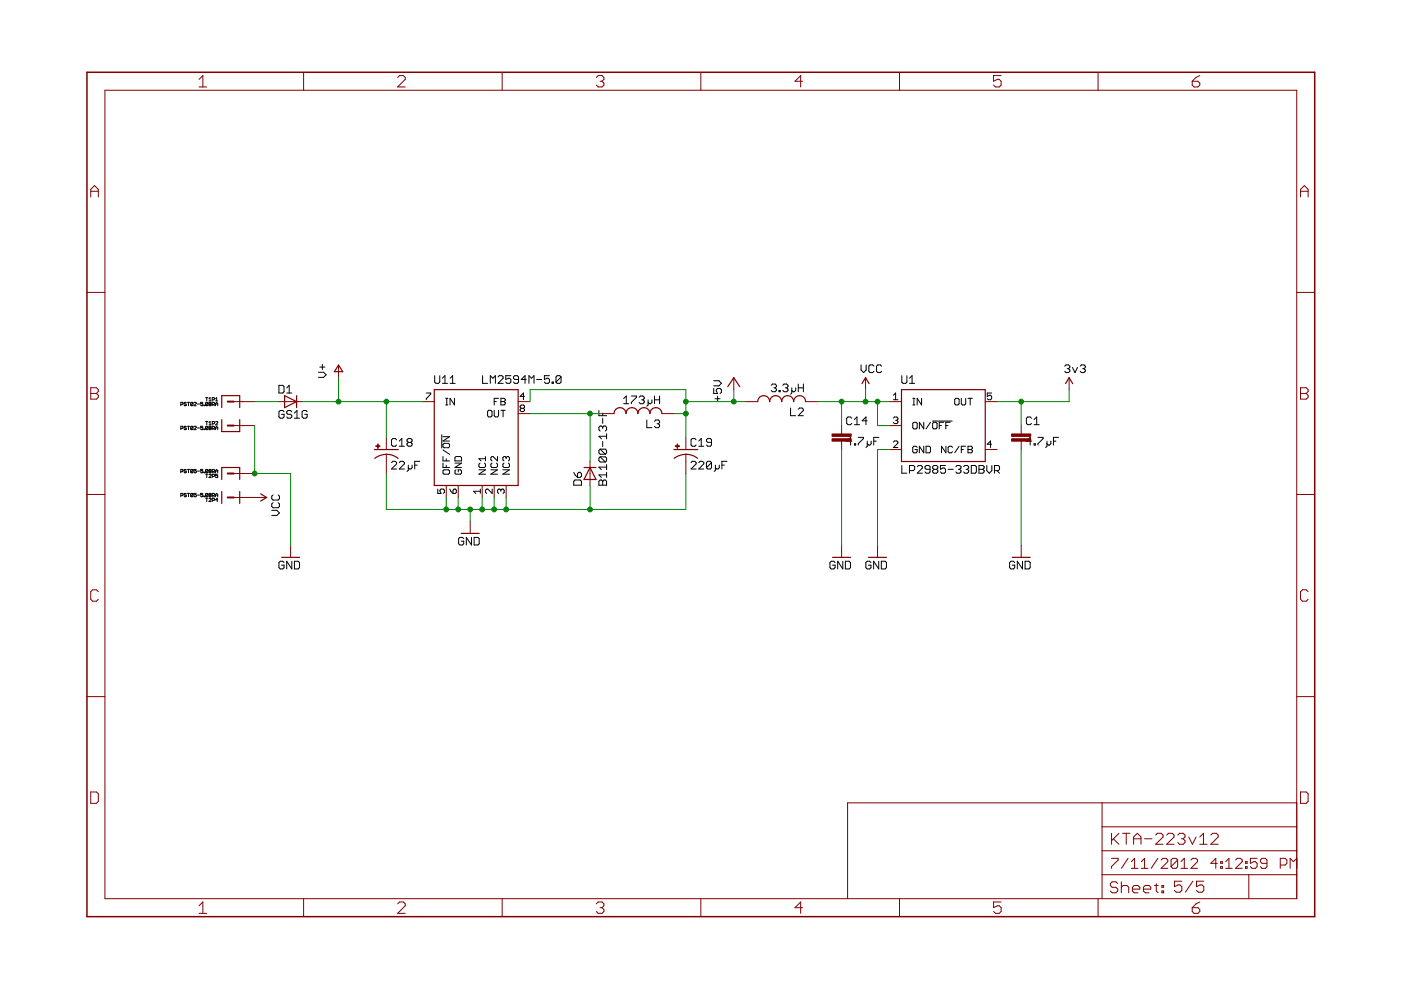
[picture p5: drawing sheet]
<svg xmlns="http://www.w3.org/2000/svg" width="297mm" height="210mm" viewBox="0 0 297 210" stroke-linecap="round" stroke-linejoin="round" font-family="sans-serif">
<g fill="none" stroke="#000" stroke-width=".21">
<path d="M67.5 78.9h1.1l.6 .6-.6 .5h-1.1M67.8 77.8h1.1M68.3 77.3v1.1M92.2 79.7v1.3l.2 .3h.6l.2-.3v-1.3M102.3 79.7v1.6h1.1M105.6 79.9l.3-.2h.5l.3 .2v.3l-1.1 1.1h1.1M108.3 79.7h-1.1v.8l.6-.3h.2l.3 .3v.5l-.3 .3h-.5l-.3-.3M116.5 79.7h-1.1v.8l.6-.3h.2l.3 .3v.5l-.3 .3h-.5l-.3-.3M119 79.9v1.1l-.3 .3h-.6l-.2-.3M119 79.9l-.3-.2h-.6l-.2 .2v1.1M119 79.9l-1.1 1.1M182.6 77.4v1l.5 .6 .5-.6v-1"/>
<path d="M185.3 77.6l-.3-.2h-.5l-.3 .2v1.1l.3 .3h.5l.3-.3M186.9 77.6l-.3-.2h-.5l-.3 .2v1.1l.3 .3h.5l.3-.3M191.2 79.7v1.3l.3 .3h.5l.3-.3v-1.3M225.7 77.6l.3-.2h.5l.3 .2v.3l-.3 .3M226.3 78.2h.2M226.5 78.2l.3 .2v.3l-.3 .3h-.5l-.3-.3M227.4 77.9l.5 1.1 .6-1.1M229 77.6l.3-.2h.5l.3 .2v.3l-.3 .3M229.6 78.2h.2M229.8 78.2l.3 .2v.3l-.3 .3h-.5l-.3-.3M38.3 85.8l.5-.1-.1-.4h-.4v.7M38.3 90.9l.5-.2-.1-.3h-.4v.7"/>
<path d="M39.5 85.4l-.1-.1-.4 .1 .5 .5h-.5M39.5 90.5l-.1-.1-.4 .1 .2 .2 .3 .2-.1 .2-.4-.1M39.5 99.7l-.1-.2-.4 .2 .2 .2 .3 .1-.1 .2-.4-.1M39.7 99.5h.5M39.7 85.3h.5M39.7 90.4h.5M40 85.3v.7M40 90.4v.7M40 99.5v.7M40.9 90.5l-.3-.1-.2 .6M40.9 85.4l-.3-.1-.2 .6M40.9 99.7l-.3-.2-.2 .6"/>
<path d="M40.9 85.4v.5h-.5M40.9 90.5l-.1 .6-.4-.1M40.9 99.7l-.1 .5-.4-.1M40.9 99.7l-.5 .4M40.9 85.4l-.5 .5M40.9 90.5l-.5 .5M41.1 85.4l.2-.1 .3 .1-.5 .6h.5M41.1 90.5l.2-.1 .3 .1-.5 .6h.5M41.6 99.5h-.5v.4h.5l-.1 .3-.4-.1M41.8 99.9h.5M41.8 85.7h.5M41.8 90.7h.5"/>
<path d="M43 99.5h-.5v.4h.5l-.1 .3-.4-.1M43 85.3h-.5v.4h.5l-.1 .3-.4-.1M43 90.4h-.5v.3h.5l-.1 .4-.4-.1M43.2 85.9l.1 .1zM43.2 91l.1 .1zM43.6 84.3h.5M43.6 89.4h.5M43.8 84.3v.7M43.8 89.4v.7M44.1 85.4l-.4-.1-.1 .6M44.1 90.5l-.4-.1-.1 .6M44.1 99.7l-.4-.2-.1 .6"/>
<path d="M44.1 85.4v.5h-.5M44.1 90.5l-.2 .6-.3-.1M44.1 99.7l-.2 .5-.3-.1M44.1 99.7l-.5 .4M44.1 85.4l-.5 .5M44.1 90.5l-.5 .5M44.3 84.5l.2-.2v.7M44.3 89.6l.2-.2v.7M44.3 85h.5M44.3 90.1h.5M44.4 85.7v-.4l.4 .1-.2 .3M44.4 85.7v.3l.4-.1-.2-.2"/>
<path d="M44.4 90.7v-.3l.4 .1-.2 .2M44.4 90.7v.4l.4-.1-.2-.3M44.4 99.9v-.4l.4 .2-.2 .2M44.4 99.9v.3l.4-.1-.2-.2M44.4 99.9h.2M44.4 85.7h.2M44.4 90.7h.2M45 84.8h.3l.2-.4-.5-.1v.7M45 85.8l.5-.1-.2-.4h-.3v.7M45 89.9l.5-.2-.2-.3h-.3v.7M45 90.9l.5-.2-.2-.3h-.3v.7M45.2 85.8l.3 .2"/>
<path d="M45.2 90.9l.3 .2M45.7 86v-.4l.2-.3 .3 .3v.4M45.7 91.1v-.5l.2-.2 .3 .2v.5M45.7 89.5l.1-.1 .4 .1-.5 .6h.5M45.7 99.9h.5M45.7 85.7h.5M45.7 90.7h.5M45.7 85h.5M45.7 84.5l.2-.2v.7M59.1 81.7h.9l.2 .3v1.1l-.2 .2h-.9zM60.2 87.3l-.2-.3h-.6l-.3 .3v1.1l.3 .3h.6l.2-.3v-.6h-.5M60.8 83.3h1.1"/>
<path d="M60.8 82.3l.5-.6v1.6M61.9 87.3l-.3-.3h-.6l-.2 .3v.3l.2 .2h.6l.3 .3v.3l-.3 .3h-.6l-.2-.3M62.4 88.7h1.1M62.4 87.6l.6-.6v1.7M65.1 87.3l-.2-.3h-.6l-.2 .3v1.1l.2 .3h.6l.2-.3v-.6h-.5M83 98.1l.3-.3h.5l.3 .3v.2l-1.1 1.1h1.1M84.1 93.3l-.3-.3h-.5l-.3 .3v1l.3 .3h.5l.3-.3M84.6 98.1l.3-.3h.6l.2 .3v.2l-1.1 1.1h1.1M84.6 94.6h1.1M84.6 93.5l.6-.5v1.6M86.6 98.6v1.1l-.3 .3M86.6 93.8l-.3-.3v-.2l.3-.3h.5l.3 .3v.2l-.3 .3"/>
<path d="M86.6 93.8l-.3 .3v.2l.3 .3h.5l.3-.3v-.2l-.3-.3M86.6 93.8h.5M87.4 98.6v.6l-.3 .2h-.3l-.2-.2M87.9 98.6h.6M89 97.8h-1.1v1.6M90.4 83.3h.9v.3l-.9 .9v.3M93.7 92.2v2.8M93.8 81.3h1.1M93.8 80.2l.5-.5v1.6M93.9 92.6h1.4l-1.4 .9h1.4M93.9 99.8l.2-.2h1l.2 .2v.5l-.2 .2h-1l-.2-.2zM93.9 98.2v.9h1.4"/>
<path d="M93.9 96.8v.9h1.4M93.9 95.4l1.4 .9M94.1 94h1l.2 .2v.5l-.2 .2h-1l-.2-.2v-.5zM94.5 85.9h.5M94.5 84.5h.5M94.6 97.3v.4M94.6 98.7v.4M94.7 84.5v1.4M95.4 81.3h1.1M95.4 80.2l.6-.5v1.6M96.4 84.5v1.4l-1-1.4v1.4M96.5 98.2h1.4l-1.4 .9h1.4"/>
<path d="M96.7 99.6l-.2 .2v.5l.2 .2h.9l.3-.2v-.5l-.3-.2h-.4v.5M96.7 96.8h.9l.3 .2v.7h-1.4v-.7zM101.5 99.6h1.4l-1.4 .9h1.4M101.8 98.2l-.3 .2v.5l.3 .2h.9l.2-.2v-.5l-.2-.2M102.9 96.8v.9M102.9 97.3h-1.4l.5 .4M103.4 87.2l.2-.2h.5l.2 .2v1l-.2 .2h-.5l-.2-.2zM103.9 81.3v-1.6l.6 .5 .5-.5v1.6M104.1 99.6h1.4l-1.4 .9h1.4M104.3 98.2l-.2 .2v.5l.2 .2h.9l.3-.2v-.5l-.3-.2M104.8 87v1.2l.2 .2h.5l.2-.2v-1.2M104.8 85.2h.4"/>
<path d="M105.5 96.8v.9l-1-.9-.4 .2v.5l.2 .2M105.7 84.5h-.9v1.4M106.2 84.5h.7l.2 .2-.2 .5 .2 .4-.2 .3h-.7zM106.2 87h.9M106.2 85.2h.7M106.6 99.6h1.4l-1.4 .9h1.4M106.7 87v1.4M106.8 98.2l-.2 .2v.5l.2 .2h1l.2-.2v-.5l-.2-.2M107.3 97l-.2-.2-.5 .2v.5l.2 .2M107.3 97l.2-.2 .5 .2v.5l-.2 .2M107.3 97v.3M109.9 80.5h-.8l-.2-.3v-.3l.2-.2h.6l.2 .2v1.1l-.2 .3h-.6l-.2-.3"/>
<path d="M110.5 86.6l-.2-.3 .2-.4h.5l.2 .2-.2 .5M110.5 86.6l-.2 .2 .2 .5h.5l.2-.3-.2-.4M110.5 86.6h.5M111.2 84.1h-.9l.7-.8v1.5M111.6 80.5h-1.1l.8-.8v1.6M112.1 81.3v-1.6l.6 .5 .5-.5v1.6M113.8 80.5h1.1M117.1 81h.2v.3h-.2zM127 87v1.1h1.6M127.3 95.2l-.3 .3v.5l.3 .3h1M127.3 96.9l-.3 .2v.6l.3 .3h1M127.3 95.2h1l.3 .3v.5l-.3 .3"/>
<path d="M127.3 96.9h1l.3 .2v.6l-.3 .3M127.3 96.9l1 1.1M127.3 95.2l1 1.1M127.8 90.6l-.3-.3h-.2l-.3 .3v.5l.3 .3M127.8 90.6l.3-.3h.2l.3 .3v.5l-.3 .3M127.8 87.6v.5M127.8 88.7v1.1M127.8 90.6v.3M127.8 93.6v1.1M128.6 91.9v1.1M128.6 98.5v1.1M128.6 99h-1.6l.5 .6"/>
<path d="M128.6 92.5h-1.6l.5 .5M132.2 84.5l.6-.5v1.6M132.2 85.6h1.1M133.9 84h1v.2l-1 1.1v.3M135.5 84.2l.3-.2h.5l.3 .2v.3l-.3 .3M136 84.8h.3M136.3 84.8l.3 .2v.3l-.3 .3h-.5l-.3-.3M137.1 89v1.7h1.1M137.4 84.8v1.1l-.3 .2M138.2 84.8v.5l-.3 .3h-.2l-.3-.3M138.8 84.8h1M138.8 84v1.6"/>
<path d="M138.8 89.3l.2-.3h.6l.2 .3v.3l-.2 .3M139.3 89.9h.3M139.6 89.9l.2 .2v.3l-.2 .3h-.6l-.2-.3M139.8 84v1.6M146.5 98.1l.3-.3h.5l.3 .3v.2l-1.1 1.1h1.1M147.6 93.3l-.3-.3h-.5l-.3 .3v1l.3 .3h.5l.3-.3M148.1 98.1l.3-.3h.5l.3 .3v.2l-1.1 1.1h1.1M148.1 94.6h1.1M148.1 93.5l.6-.5v1.6M150.9 98.1v1.1l-.3 .2h-.5l-.3-.2M150.9 98.1l-.3-.3h-.5l-.3 .3v1.1M150.9 93.8h-.8l-.3-.3v-.2l.3-.3h.5l.3 .3v1l-.3 .3h-.5l-.3-.3"/>
<path d="M150.9 98.1l-1.1 1.1M151.3 82.4v1h.8l-.2-.8 .2-.2h.6l.3 .2v.6l-.3 .2M151.3 80.7h1.1l.6 .6-.6 .5h-1.1M151.6 84.5h1.1M151.7 98.6v1.1l-.3 .3M152.1 84v1.1M152.5 98.6v.6l-.3 .2h-.2l-.3-.2M153.1 98.6h.5M154.1 97.8h-1v1.6M163.5 81.7l.3-.3h.5l.3 .3v.3l-.3 .2M164.1 82.2h.2M164.3 82.2l.3 .3v.3l-.3 .3h-.5l-.3-.3"/>
<path d="M165.2 82.8h.2v.3h-.2zM166 81.7l.2-.3h.6l.3 .3v.3l-.3 .2M166.5 82.2h.3M166.8 82.2l.3 .3v.3l-.3 .3h-.6l-.2-.3M167.6 86.5v1.6h1.1M167.9 82.2v1.1l-.3 .3M168.7 82.2v.6l-.3 .3h-.3l-.2-.3M169.2 82.2h1.1M169.2 81.4v1.7M169.2 86.8l.3-.3h.6l.2 .3v.2l-1.1 1.1h1.1M170.3 81.4v1.7M180.6 93.5h-1.1l.8-.8v1.7"/>
<path d="M180.6 88.7l-.3-.3h-.5l-.3 .3v1.1l.3 .2h.5l.3-.2M181.2 94.1h.2v.3h-.2zM181.2 90h1M181.2 88.9l.5-.5v1.6M182 92.7h1v.3l-1 1.1v.3M183.9 93.5v1.1l-.3 .3M183.9 89.2h-1.1l.8-.8v1.6M184.7 93.5v.6l-.3 .3h-.3l-.2-.3M185.3 93.5h.5M186.3 92.7h-1v1.7M189.4 84.8h1M189.4 83.8l.5-.5v1.5"/>
<path d="M189.4 88.6l.3-.2h.4l.3 .2-.3 .5M189.4 93.7l.3-.2h.4l.3 .2v.3l-1 .9h1M189.9 89.1h.2M190.1 89.1l.3 .2-.3 .5h-.4l-.3-.2M191.2 98.7v1.6h1.1M192.8 99.8h.9l.2-.3v-.5l-.2-.3h-.9v1.6M192.8 81.3h1.1M192.8 80.2l.6-.5v1.6M193.5 89.8l.3-.3h.4l.3 .3v.9l-.3 .2h-.4l-.3-.2zM193.5 85.9h.5M193.5 84.5h.5M193.8 84.5v1.4"/>
<path d="M194.5 94.8l-.3-.2h-.4l-.3 .2v1l.3 .2h.4l.3-.2v-.5h-.5M194.5 99l.3-.3h.5l.3 .3v.2l-1.1 1.1h1.1M195.4 84.5v1.4l-.9-1.4v1.4M195.9 89.5v1.4l-1-1.4v1.4M195.9 94.6v1.4l-1-1.4v1.4M196.3 94.6h.7l.3 .2v1l-.3 .2h-.7zM197.2 99.5h-.8l-.3-.3v-.2l.3-.3h.5l.3 .3v1.1l-.3 .2h-.5l-.3-.2M197.3 89.5l-1 1.4M197.7 89.3h4.2M198 89.5h.4l.3 .3v.9l-.3 .2h-.4l-.3-.2v-.9zM198 99.5l-.3 .3v.3l.3 .2h.6l.2-.2v-.3l-.2-.3M198 99.5l-.3-.3v-.2l.3-.3h.6l.2 .3v.2l-.2 .3"/>
<path d="M198 99.5h.6M199.1 90.2h.5M200.1 89.5h-1v1.4M200.5 98.7h-1.1v.8l.5-.3h.3l.3 .3v.6l-.3 .2h-.5l-.3-.2M200.5 90.2h.5M200.6 94.6v1.4l-1-1.4v1.4M201 99.5h1.1M201.5 89.5h-1v1.4M202 94.8l-.3-.2h-.4l-.3 .2v1l.3 .2h.4l.3-.2M202.4 84.7l.2-.2h.5l.2 .2v.9l-.2 .3h-.5l-.2-.3zM202.6 99l.3-.3h.6l.3 .3v.2l-.3 .3M203.2 99.5h.3"/>
<path d="M203.3 94.6l-.9 1.4M203.5 99.5l.3 .3v.3l-.3 .2h-.6l-.3-.2M203.8 84.5v1.1l.2 .3h.5l.2-.3v-1.1M203.8 95.3h.5M204.3 99l.3-.3h.5l.3 .3v.2l-.3 .3M204.7 94.6h-.9v1.4M204.8 99.5h.3M205.1 99.5l.3 .3v.3l-.3 .2h-.5l-.3-.2M205.2 84.5h1M205.2 94.6h.7l.3 .2-.3 .5 .3 .5-.3 .2h-.7zM205.2 95.3h.7M205.7 84.5v1.4"/>
<path d="M205.9 98.7h.9l.2 .3v1.1l-.2 .2h-.9zM207.6 98.7h.8l.3 .3v.2l-.3 .3 .3 .3v.3l-.3 .2h-.8zM207.6 99.5h.8M209.2 98.7v1.1l.5 .5 .6-.5v-1.1M210.2 83.3h-.9v.8l.5-.3h.2l.2 .3v.4l-.2 .3h-.5l-.2-.3M210.2 94.2h-.9l.7-.7v1.4M210.8 99.8h.9l.2-.3v-.5l-.2-.3h-.9v1.6M211.4 99.8l.5 .5M218.7 93.5h-1.1l.8-.8v1.7M218.7 88.7l-.3-.3h-.5l-.3 .3v1.1l.3 .2h.5l.3-.2M219.2 94.1h.3v.3h-.3zM219.2 90h1.1"/>
<path d="M219.2 88.9l.6-.5v1.6M220.1 92.7h1v.3l-1 1.1v.3M222 93.5v1.1l-.3 .3M222.8 93.5v.6l-.3 .3h-.3l-.2-.3M223.4 93.5h.5M224.4 92.7h-1v1.7M38.3 100l.5-.1-.1-.4h-.4v.7M38.3 105.1l.5-.1-.1-.4h-.4v.7M39.5 104.7l-.1-.1-.4 .1 .2 .3 .3 .1-.1 .2-.4-.1M39.7 104.6h.5M40 104.6v.7M40.9 104.7l-.3-.1-.2 .6"/>
<path d="M40.9 104.7l-.1 .6-.4-.1M40.9 104.7l-.5 .5M41.6 104.6h-.5v.4l.3-.2 .2 .2-.1 .3-.4-.1M41.8 105h.5M43 104.6h-.5v.4l.3-.2 .2 .2-.1 .3-.4-.1M43.2 105.2l.1 .1zM43.2 100.1l.1 .1zM43.6 100.5h.5M43.6 105.6h.5M43.8 100.5v.8M43.8 105.6v.7M44.1 104.7l-.4-.1-.1 .6"/>
<path d="M44.1 104.7l-.2 .6-.3-.1M44.1 104.7l-.5 .5M44.3 100.7l.1-.2 .4 .2-.5 .6h.5M44.3 105.7l.1-.1 .4 .1-.5 .6h.5M44.4 105v-.4l.4 .1-.2 .3M44.4 105h.2M44.4 105v.3l.4-.1-.2-.2M45 105.1l.5-.1-.2-.4h-.3v.7M45 100l.5-.1-.2-.4h-.3v.7M45 101l.5-.1-.2-.4h-.3v.8M45 106.1l.5-.1-.2-.4h-.3v.7M45.2 105.1l.3 .2"/>
<path d="M45.2 100l.3 .2M45.7 105h.5M45.7 100.2v-.4l.2-.3 .3 .3v.4M45.7 105.3v-.5l.2-.2 .3 .2v.5M46.2 100.5h-.5v.4h.5l-.1 .4-.4-.2M46.2 106h-.5l.4-.4v.7M57.6 108.2h1.1l.5 .6-.5 .5h-1.1M57.9 106.6l-.3 .2v.6l.3 .3h1.1l.2-.3v-.6l-.2-.2M57.9 104.9l-.3 .3v.5l.3 .3h1.1l.2-.3v-.5l-.2-.3M60.2 119.3l-.2-.3h-.6l-.3 .3v1.1l.3 .2h.6l.2-.2v-.6h-.5M61.9 119v1.6l-1.1-1.6v1.6M62.4 119h.8l.3 .3v1.1l-.3 .2h-.8z"/>
<path d="M92.8 103.7v.9h.7l-.2-.7 .2-.2h.5l.2 .2v.5l-.2 .2M95.4 103.7l.7 .9M96.1 103.9l.4-.2 .3 .2v.5l-.3 .2h-.4zM98.3 114.2l-.3-.3h-.5l-.3 .3v1.1l.3 .2h.5l.3-.2v-.6h-.5M100 113.9v1.6l-1.1-1.6v1.6M100.5 113.9h.8l.3 .3v1.1l-.3 .2h-.8zM101.8 104.2h-1.4l.5 .4M101.8 103.7v.9M104.4 103.7v.9l-1-.9-.4 .2v.5l.2 .2M106.2 103.9l-.2-.2-.5 .2v.5l.2 .2M106.2 103.9l.2-.2 .5 .2v.5l-.2 .2M106.2 103.9v.3"/>
<path d="M121.6 102l.3-.2h1.1l.3 .2v.9h-1.7zM121.6 100.1l.3 .6 .5 .5M122.4 100.4l.3-.3h.3l.3 .3v.5l-.3 .3h-.6zM127 102l.3-.2h.2l.3 .2 .3-.2h.2l.3 .2v.9h-1.6zM127.8 102v.9M128.6 100.1v1.1M128.6 100.7h-1.6l.5 .5M177.1 119.3l-.3-.3h-.6l-.2 .3v1.1l.2 .2h.6l.3-.2v-.6h-.6M178.7 119v1.6l-1.1-1.6v1.6M179.2 119h.8l.3 .3v1.1l-.3 .2h-.8zM184.7 119.3l-.3-.3h-.5l-.3 .3v1.1l.3 .2h.5l.3-.2v-.6h-.6M186.3 119v1.6l-1.1-1.6v1.6"/>
<path d="M186.9 119h.8l.2 .3v1.1l-.2 .2h-.8zM215.1 119.3l-.2-.3h-.6l-.2 .3v1.1l.2 .2h.6l.2-.2v-.6h-.5M216.8 119v1.6l-1.1-1.6v1.6M217.3 119h.8l.3 .3v1.1l-.3 .2h-.8z"/>
</g>
<g fill="none" stroke="#7f0000" stroke-width=".21">
<path d="M22.2 19.1h252.7v171.4h-252.7zM42.2 16.8l.8-.8v2.4M42.2 18.4h1.6M64.4 15.3v3.8M84.3 16.4l.4-.4h.8l.4 .4v.4l-1.6 1.6h1.6M106.5 15.3v3.8M126.4 16.4l.4-.4h.8l.4 .4v.4l-.4 .4M127.2 17.2h.4M127.6 17.2l.4 .4v.4l-.4 .4h-.8l-.4-.4M148.6 15.3v3.8M170.2 17.2h-1.6l1.2-1.2v2.4M190.7 15.3v3.8"/>
<path d="M212.3 16h-1.6v1.2l.8-.4h.4l.4 .4v.8l-.4 .4h-.8l-.4-.4M232.8 15.3v3.8M252.8 17.2h1.2l.4 .4v.4l-.4 .4h-.8l-.4-.4zM254.4 16l-.8 .4-.8 .8M19.2 41.8v-1.6l.8-.9 .8 .9v1.6M19.2 40.6h1.6M275.7 40.6h1.6M275.7 41.8v-1.6l.8-.9 .8 .9v1.6M18.4 62h3.8M71.8 77.5v2.6M274.9 62h3.8M19.2 82.2h1.2l.4 .4v.4l-.4 .4 .4 .4v.4l-.4 .4h-1.2z"/>
<path d="M19.2 83.4h1.2M49.6 85.2h4.4M49.6 90.2h4.4M59.1 85.2h5.1M81.9 92.8v2.5M81.9 96.3v4.1M89.5 85.2h2.6M109.9 85.2h2.5M109.9 87.7h2.5M125.1 97.9v5M127.6 87.7h2.6M140.3 87.7h2.6"/>
<path d="M145.4 92.8v2.5M145.4 96.3v4.1M155.6 80.1v2.5M158.1 85.2h2.6M170.8 85.2h2.6M178.4 90.2v2.1M178.4 93.3v2M183.5 80.1v2.5M188.6 85.2h2.5M188.6 90.2h2.5M188.6 95.3h2.5M208.9 85.2h2.5"/>
<path d="M208.9 95.3h2.5M216.5 90.2v2.1M216.5 93.3v2M226.7 80.1v2.5M275.7 82.2h1.2l.4 .4v.4l-.4 .4 .4 .4v.4l-.4 .4h-1.2zM275.7 83.4h1.2M18.4 104.8h3.8M49.6 105.5h6.9M49.6 100.4h4.4M61.6 115.6v2.6M94.6 102.9v2.6M97.2 102.9v2.6"/>
<path d="M99.7 110.6v2.5M102.2 102.9v2.6M104.8 102.9v2.6M107.3 102.9v2.6M178.4 115.6v2.6M186.1 115.6v2.6M216.5 115.6v2.6M274.9 104.8h3.8M20.8 125.5l-.4-.4h-.8l-.4 .4v1.6l.4 .4h.8l.4-.4M277.3 125.5l-.4-.4h-.8l-.4 .4v1.6l.4 .4h.8l.4-.4M18.4 147.7h3.8M274.9 147.7h3.8"/>
<path d="M19.2 167.9h1.2l.4 .4v1.6l-.4 .4h-1.2zM233.7 170.2v20.3M233.7 175.3h41.2M235.7 176.7v2.3M236.1 177.8l1.1 1.2M237.2 176.7l-1.5 1.5M238 176.7h1.6M238.8 176.7v2.3M240.3 179v-1.5l.8-.8 .8 .8v1.5M240.3 177.8h1.6M242.7 177.8h1.5M245 177.1l.4-.4h.8l.4 .4v.4l-1.6 1.5h1.6"/>
<path d="M247.4 177.1l.4-.4h.7l.4 .4v.4l-1.5 1.5h1.5M249.7 177.1l.4-.4h.8l.3 .4v.4l-.3 .3M250.5 177.8h.4M250.9 177.8l.3 .4v.4l-.3 .4h-.8l-.4-.4M252 177.5l.8 1.5 .8-1.5M254.4 179h1.5M254.4 177.5l.8-.8v2.3M256.7 177.1l.4-.4h.8l.4 .4v.4l-1.6 1.5h1.6M274.9 170.2h-95.2v20.3M275.7 167.9h1.2l.4 .4v1.6l-.4 .4h-1.2zM42.2 192l.8-.8v2.5M42.2 193.7h1.6"/>
<path d="M64.4 190.5v3.9M84.3 191.6l.4-.4h.8l.4 .4v.4l-1.6 1.7h1.6M106.5 190.5v3.9M126.4 191.6l.4-.4h.8l.4 .4v.4l-.4 .4M127.2 192.4h.4M127.6 192.4l.4 .4v.5l-.4 .4h-.8l-.4-.4M148.6 190.5v3.9M170.2 192.4h-1.6l1.2-1.2v2.5M190.7 190.5v3.9M212.3 191.2h-1.6v1.2l.8-.4h.4l.4 .4v.9l-.4 .4h-.8l-.4-.4M232.8 190.5v3.9M233.7 185.5h41.2"/>
<path d="M233.7 180.4h41.2M235.6 182h1.5v.4l-1.5 1.3v.4M237 187.3l-.4-.3h-.8l-.4 .3v.4l.4 .4h.8l.4 .4v.4l-.4 .4h-.8l-.4-.4M237.7 187v2.3M237.7 188.1l.4-.4h.8l.4 .4v1.2M239.2 182l-1.4 2.1M239.9 182.7l.7-.7v2.1M239.9 184.1h1.4M240.1 188.5h1.6v-.4l-.4-.4h-.8l-.4 .4v.8l.4 .4h.8M242 184.1h1.4M242 182.7l.7-.7v2.1M242.4 188.5h1.6v-.4l-.4-.4h-.8l-.4 .4v.8l.4 .4h.8"/>
<path d="M244.8 187.7h.8M245.2 187.3v1.6l.4 .4M245.5 182l-1.4 2.1M246.2 182.4l.3-.4h.7l.4 .4v.3l-1.4 1.4h1.4M246.3 187.7h.4v.4h-.4zM246.3 188.9h.4v.4h-.4zM249.7 182.4l-.4-.4h-.7l-.3 .4v1.3M249.7 182.4v1.3l-.4 .4h-.7l-.3-.4M249.7 182.4l-1.4 1.3M250.4 184.1h1.4M250.4 182.7l.7-.7v2.1M250.6 186.8h-1.6v1.2l.8-.4h.4l.4 .4v.8l-.4 .4h-.8l-.4-.4"/>
<path d="M252.5 182.4l.3-.4h.8l.3 .4v.3l-1.4 1.4h1.4M252.8 192.4h1.2l.4 .4v.5l-.4 .4h-.8l-.4-.4zM252.9 186.8l-1.6 2.4M254.4 191.2l-.8 .4-.8 .8M255.2 186.8h-1.5v1.2l.8-.4h.3l.4 .4v.8l-.4 .4h-.7l-.4-.4M258.1 183h-1.4l1.1-1v2.1M258.8 183.7h.4v.4h-.4zM258.8 182.7h.4v.3h-.4zM259.9 184.1h1.4M259.9 182.7l.7-.7v2.1M262 182.4l.3-.4h.7l.4 .4v.3l-1.4 1.4h1.4M264.1 183.7h.3v.4h-.3z"/>
<path d="M264.1 182.7h.3v.3h-.3zM264.8 185.5v5M266.5 182h-1.4v1l.7-.3h.4l.3 .3v.7l-.3 .4h-.7l-.4-.4M268.6 183h-1l-.4-.3v-.3l.4-.4h.7l.3 .4v1.3l-.3 .4h-.7l-.4-.4M271.4 183.4h1.1l.3-.4v-.6l-.3-.4h-1.1v2.1M275 182l-.8 .7-.7-.7v2.1"/>
</g>
<path d="M18.4 15.3h260.3v179.1h-260.3z" fill="none" stroke="#7f0000" stroke-width=".32"/>
<g fill="none" stroke="#7f0000" stroke-width=".25">
<path d="M71.8 77.4l.9 1.4h-1.8zM47 86.4v-2.5h3.8v2.5M47 89v2.5h3.8v-2.5M60.3 83.9l2.6 1.3-2.6 1.2zM62.9 83.9v2.5M79.4 95.3h5.1M79.5 97.2a4 4 0 0 1 4.9 0M92.1 82.6h17.8v20.3h-17.8zM123.8 99.1h2.6M125.1 99.1l1.3 2.6h-2.6zM130.2 87.7a1.27 1.27 0 0 1 1.2-1.3 1.27 1.27 0 0 1 1.3 1.3 1.27 1.27 0 0 1 1.3-1.3 1.27 1.27 0 0 1 1.3 1.3 1.27 1.27 0 0 1 1.2-1.3 1.27 1.27 0 0 1 1.3 1.3 1.27 1.27 0 0 1 1.3-1.3 1.27 1.27 0 0 1 1.2 1.3M142.9 95.3h5.1"/>
<path d="M142.9 97.2a4 4 0 0 1 5 0M154.3 82l1.3-1.9 1.2 1.9M160.7 85.2a1.27 1.27 0 0 1 1.2-1.3 1.27 1.27 0 0 1 1.3 1.3 1.27 1.27 0 0 1 1.3-1.3 1.27 1.27 0 0 1 1.2 1.3 1.27 1.27 0 0 1 1.3-1.3 1.27 1.27 0 0 1 1.3 1.3 1.27 1.27 0 0 1 1.2-1.3 1.27 1.27 0 0 1 1.3 1.3M182.8 81.3l.7-1.2 .8 1.2M191.1 82.6h17.8v15.3h-17.8zM225.9 81.3l.8-1.2 .7 1.2M47 101.7v-2.6h3.8v2.6M47 104.2v2.5M50.8 104.2v2.5M55.3 104.7l1.2 .8-1.2 .7M59.7 118.2h3.8M97.8 113.1h3.8"/>
<path d="M176.5 118.2h3.8M184.1 118.2h3.9M214.6 118.2h3.8"/>
</g>
<g fill="#7f0000" stroke="#7f0000" stroke-width=".21">
<path d="M214.5 93h4v.5h-4z"/>
<path d="M214.5 92h4v.5h-4z"/>
<path d="M176.4 93h4.1v.5h-4.1z"/>
<path d="M176.4 92h4.1v.5h-4.1z"/>
<path d="M79.7 94.5h.9v.2h-.9z"/>
<path d="M80.1 94.1h.1v.9h-.1z"/>
<path d="M143.2 94.5h.9v.2h-.9z"/>
<path d="M143.6 94.1h.1v.9h-.1z"/>
</g>
<path d="M48.3 85.2h1.3M48.3 90.2h1.3M48.3 105.5h1.3M48.3 100.4h1.3" fill="none" stroke="#7f0000" stroke-width=".42"/>
<g fill="none" stroke="#007f00" stroke-width=".21">
<path d="M54 90.2v10.2h7.6v15.2M54 85.2h5.1M64.2 85.2h25.3M71.8 80.1v5.1M81.9 85.2v7.6M112.4 85.2v-2.6h33v10.2M112.4 87.7h15.2M125.1 87.7v10.2M142.9 87.7h2.5M145.4 85.2h12.7M155.6 82.6v2.6M173.4 85.2h15.2"/>
<path d="M178.4 85.2v5M178.4 95.3v20.3M183.5 82.6v2.6M186.1 85.2v5h2.5M188.6 95.3h-2.5v20.3M216.5 85.2v5M216.5 95.3v20.3M226.7 82.6v2.6h-15.3M81.9 100.4v7.6h63.5v-7.6M94.6 105.5v2.5M97.2 105.5v2.5M99.7 108v2.6"/>
<path d="M102.2 105.5v2.5M104.8 105.5v2.5M107.3 105.5v2.5M125.1 102.9v5.1"/>
</g>
<g fill="#007f00" stroke="#007f00" stroke-width=".21">
<circle cx="54" cy="100.4" r=".51"/>
<circle cx="107.3" cy="108" r=".51"/>
<circle cx="104.8" cy="108" r=".51"/>
<circle cx="102.2" cy="108" r=".51"/>
<circle cx="99.7" cy="108" r=".51"/>
<circle cx="97.2" cy="108" r=".51"/>
<circle cx="94.6" cy="108" r=".51"/>
<circle cx="125.1" cy="108" r=".51"/>
<circle cx="186.1" cy="85.2" r=".51"/>
<circle cx="178.4" cy="85.2" r=".51"/>
<circle cx="183.5" cy="85.2" r=".51"/>
<circle cx="71.8" cy="85.2" r=".51"/>
<circle cx="81.9" cy="85.2" r=".51"/>
<circle cx="216.5" cy="85.2" r=".51"/>
<circle cx="155.6" cy="85.2" r=".51"/>
<circle cx="145.4" cy="87.7" r=".51"/>
<circle cx="145.4" cy="85.2" r=".51"/>
<circle cx="125.1" cy="87.7" r=".51"/>
</g>
</svg>
